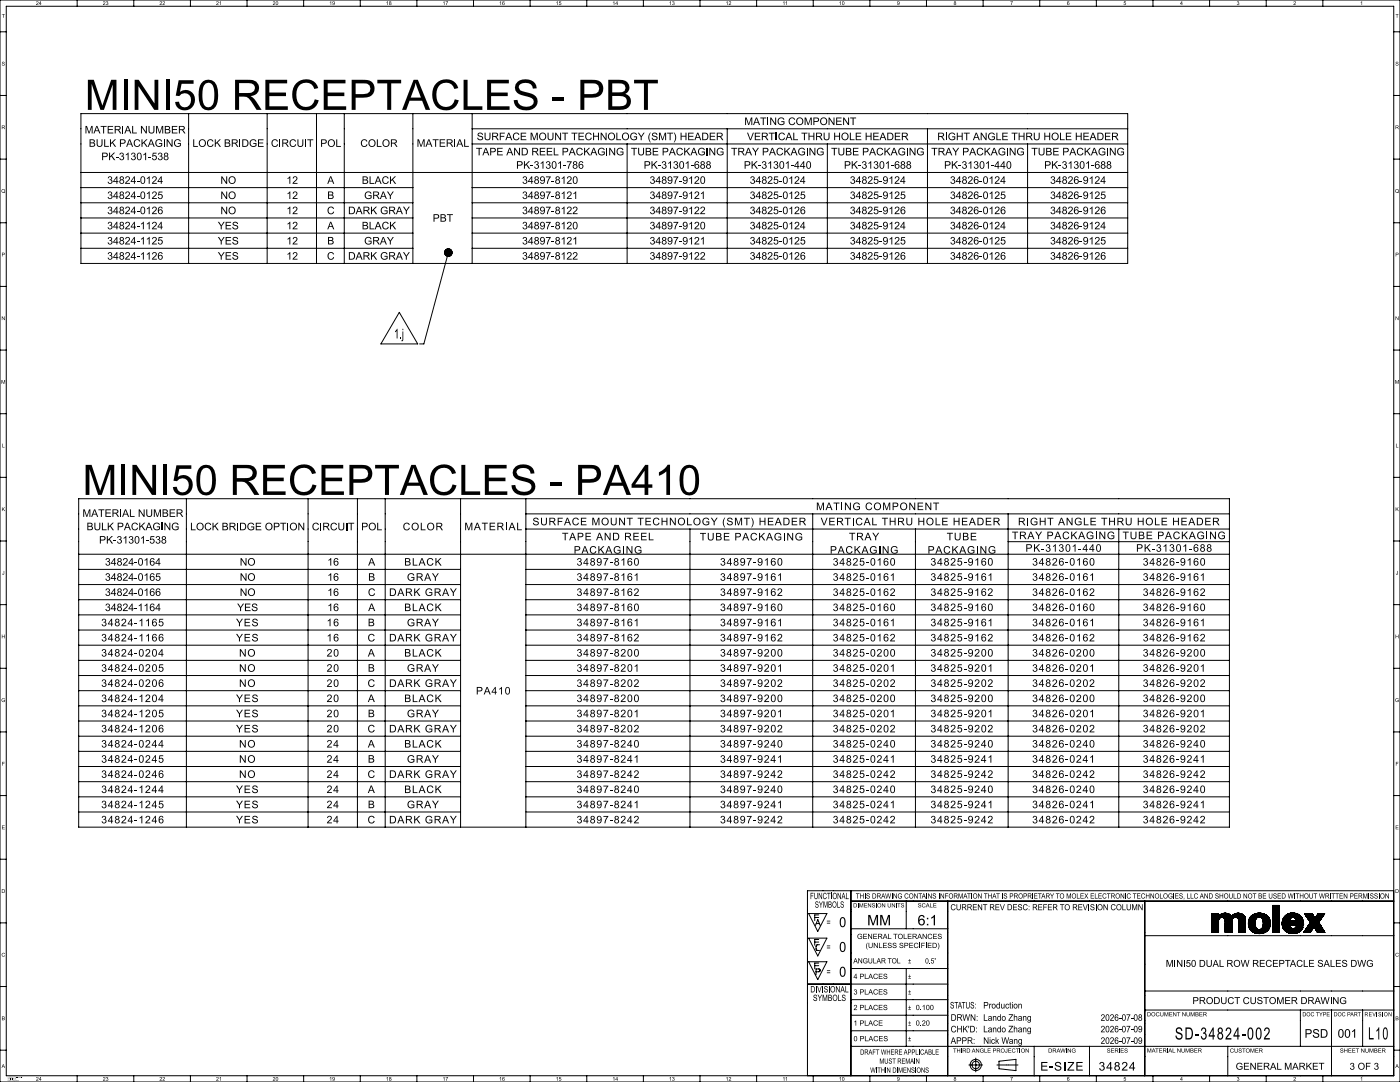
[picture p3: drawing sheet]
<svg xmlns="http://www.w3.org/2000/svg" width="1118mm" height="864mm" viewBox="0 0 1118 864" stroke-linecap="round" stroke-linejoin="round" font-family="sans-serif">
<defs><g id="words">
<g font-size="33.5">
<text x="68" y="88">MINI50 RECEPTACLES - PBT</text>
<text x="66" y="395">MINI50 RECEPTACLES - PA410</text>
</g>
<text font-size="13.7" x="938" y="830">SD-34824-002</text>
<text font-size="13.5" x="1092" y="830">L10</text>
<g font-size="11.6">
<text x="692" y="739">MM</text>
<text x="732" y="739">6:1</text>
</g>
<g font-size="11.2">
<text x="670" y="740">0</text>
<text x="670" y="760">0</text>
<text x="670" y="780">0</text>
</g>
<text font-size="10.8" x="314" y="270">1.j</text>
<text font-size="9.8" x="830" y="855">E-SIZE</text>
<text font-size="9.7" x="877" y="854">34824</text>
<g font-size="9.6">
<text x="1041" y="828">PSD</text>
<text x="1068" y="828">001</text>
</g>
<g font-size="8.5">
<text x="651" y="407">MATING COMPONENT</text>
<text x="425" y="419">SURFACE MOUNT TECHNOLOGY (SMT) HEADER</text>
<text x="655" y="419">VERTICAL THRU HOLE HEADER</text>
<text x="813" y="419">RIGHT ANGLE THRU HOLE HEADER</text>
<text x="322" y="423">COLOR</text>
<text x="559" y="431">TUBE PACKAGING</text>
<text x="808" y="430">TRAY PACKAGING</text>
<text x="896" y="430">TUBE PACKAGING</text>
<text x="458" y="442">PACKAGING</text>
<text x="663" y="442">PACKAGING</text>
<text x="741" y="442">PACKAGING</text>
<text x="323" y="451">BLACK</text>
<text x="325" y="464">GRAY</text>
<text x="311" y="476">DARK GRAY</text>
<text x="323" y="488">BLACK</text>
<text x="188" y="500">YES</text>
<text x="325" y="500">GRAY</text>
<text x="188" y="512">YES</text>
<text x="311" y="512">DARK GRAY</text>
<text x="191" y="524">NO</text>
<text x="323" y="524">BLACK</text>
<text x="191" y="536">NO</text>
<text x="325" y="536">GRAY</text>
<text x="191" y="548">NO</text>
<text x="311" y="548">DARK GRAY</text>
<text x="188" y="560">YES</text>
<text x="323" y="560">BLACK</text>
<text x="188" y="572">YES</text>
<text x="325" y="572">GRAY</text>
<text x="188" y="585">YES</text>
<text x="311" y="585">DARK GRAY</text>
<text x="191" y="597">NO</text>
<text x="323" y="597">BLACK</text>
<text x="191" y="609">NO</text>
<text x="325" y="609">GRAY</text>
<text x="191" y="621">NO</text>
<text x="311" y="621">DARK GRAY</text>
<text x="188" y="633">YES</text>
<text x="323" y="633">BLACK</text>
<text x="188" y="645">YES</text>
<text x="325" y="645">GRAY</text>
<text x="188" y="657">YES</text>
<text x="311" y="657">DARK GRAY</text>
</g>
<g font-size="8.4">
<text x="594" y="100">MATING COMPONENT</text>
<text x="68" y="107">MATERIAL NUMBER</text>
<text x="381" y="112">SURFACE MOUNT TECHNOLOGY (SMT) HEADER</text>
<text x="596" y="112">VERTICAL THRU HOLE HEADER</text>
<text x="748" y="112">RIGHT ANGLE THRU HOLE HEADER</text>
<text x="71" y="117">BULK PACKAGING</text>
<text x="154" y="117">LOCK BRIDGE</text>
<text x="216" y="117">CIRCUIT</text>
<text x="256" y="117">POL</text>
<text x="288" y="117">COLOR</text>
<text x="333" y="117">MATERIAL</text>
<text x="380" y="124">TAPE AND REEL PACKAGING</text>
<text x="504" y="124">TUBE PACKAGING</text>
<text x="584" y="124">TRAY PACKAGING</text>
<text x="663" y="124">TUBE PACKAGING</text>
<text x="743" y="124">TRAY PACKAGING</text>
<text x="823" y="124">TUBE PACKAGING</text>
<text x="81" y="128">PK-31301-538</text>
<text x="412" y="135">PK-31301-786</text>
<text x="514" y="135">PK-31301-688</text>
<text x="594" y="135">PK-31301-440</text>
<text x="674" y="135">PK-31301-688</text>
<text x="754" y="135">PK-31301-440</text>
<text x="834" y="135">PK-31301-688</text>
<text x="86" y="147">34824-0124</text>
<text x="176" y="147">NO</text>
<text x="229" y="147">12</text>
<text x="261" y="147">A</text>
<text x="289" y="147">BLACK</text>
<text x="417" y="147">34897-8120</text>
<text x="519" y="147">34897-9120</text>
<text x="598" y="147">34825-0124</text>
<text x="678" y="147">34825-9124</text>
<text x="758" y="147">34826-0124</text>
<text x="838" y="147">34826-9124</text>
<text x="86" y="159">34824-0125</text>
<text x="176" y="159">NO</text>
<text x="229" y="159">12</text>
<text x="261" y="159">B</text>
<text x="291" y="159">GRAY</text>
<text x="417" y="159">34897-8121</text>
<text x="519" y="159">34897-9121</text>
<text x="598" y="159">34825-0125</text>
<text x="678" y="159">34825-9125</text>
<text x="758" y="159">34826-0125</text>
<text x="838" y="159">34826-9125</text>
<text x="86" y="171">34824-0126</text>
<text x="176" y="171">NO</text>
<text x="229" y="171">12</text>
<text x="261" y="171">C</text>
<text x="278" y="171">DARK GRAY</text>
<text x="417" y="171">34897-8122</text>
<text x="519" y="171">34897-9122</text>
<text x="598" y="171">34825-0126</text>
<text x="678" y="171">34825-9126</text>
<text x="758" y="171">34826-0126</text>
<text x="838" y="171">34826-9126</text>
<text x="345" y="177">PBT</text>
<text x="86" y="183">34824-1124</text>
<text x="174" y="183">YES</text>
<text x="229" y="183">12</text>
<text x="261" y="183">A</text>
<text x="289" y="183">BLACK</text>
<text x="417" y="183">34897-8120</text>
<text x="519" y="183">34897-9120</text>
<text x="598" y="183">34825-0124</text>
<text x="678" y="183">34825-9124</text>
<text x="758" y="183">34826-0124</text>
<text x="838" y="183">34826-9124</text>
<text x="86" y="195">34824-1125</text>
<text x="174" y="195">YES</text>
<text x="229" y="195">12</text>
<text x="261" y="195">B</text>
<text x="291" y="195">GRAY</text>
<text x="417" y="195">34897-8121</text>
<text x="519" y="195">34897-9121</text>
<text x="598" y="195">34825-0125</text>
<text x="678" y="195">34825-9125</text>
<text x="758" y="195">34826-0125</text>
<text x="838" y="195">34826-9125</text>
<text x="86" y="207">34824-1126</text>
<text x="174" y="207">YES</text>
<text x="229" y="207">12</text>
<text x="261" y="207">C</text>
<text x="278" y="207">DARK GRAY</text>
<text x="417" y="207">34897-8122</text>
<text x="519" y="207">34897-9122</text>
<text x="598" y="207">34825-0126</text>
<text x="678" y="207">34825-9126</text>
<text x="758" y="207">34826-0126</text>
<text x="838" y="207">34826-9126</text>
<text x="66" y="413">MATERIAL NUMBER</text>
<text x="69" y="423">BULK PACKAGING</text>
<text x="152" y="423">LOCK BRIDGE OPTION</text>
<text x="249" y="423">CIRCUIT</text>
<text x="288" y="423">POL</text>
<text x="371" y="423">MATERIAL</text>
<text x="449" y="431">TAPE AND REEL</text>
<text x="678" y="431">TRAY</text>
<text x="756" y="431">TUBE</text>
<text x="79" y="434">PK-31301-538</text>
<text x="819" y="440">PK-31301-440</text>
<text x="907" y="440">PK-31301-688</text>
<text x="84" y="451">34824-0164</text>
<text x="191" y="451">NO</text>
<text x="261" y="451">16</text>
<text x="294" y="451">A</text>
<text x="460" y="451">34897-8160</text>
<text x="575" y="451">34897-9160</text>
<text x="665" y="451">34825-0160</text>
<text x="743" y="451">34825-9160</text>
<text x="824" y="451">34826-0160</text>
<text x="912" y="451">34826-9160</text>
<text x="84" y="464">34824-0165</text>
<text x="191" y="464">NO</text>
<text x="261" y="464">16</text>
<text x="294" y="464">B</text>
<text x="460" y="464">34897-8161</text>
<text x="575" y="464">34897-9161</text>
<text x="665" y="464">34825-0161</text>
<text x="743" y="464">34825-9161</text>
<text x="824" y="464">34826-0161</text>
<text x="912" y="464">34826-9161</text>
<text x="84" y="476">34824-0166</text>
<text x="191" y="476">NO</text>
<text x="261" y="476">16</text>
<text x="294" y="476">C</text>
<text x="460" y="476">34897-8162</text>
<text x="575" y="476">34897-9162</text>
<text x="665" y="476">34825-0162</text>
<text x="743" y="476">34825-9162</text>
<text x="824" y="476">34826-0162</text>
<text x="912" y="476">34826-9162</text>
<text x="84" y="488">34824-1164</text>
<text x="189" y="488">YES</text>
<text x="261" y="488">16</text>
<text x="294" y="488">A</text>
<text x="460" y="488">34897-8160</text>
<text x="575" y="488">34897-9160</text>
<text x="665" y="488">34825-0160</text>
<text x="743" y="488">34825-9160</text>
<text x="824" y="488">34826-0160</text>
<text x="912" y="488">34826-9160</text>
<text x="81" y="500">34824-1165</text>
<text x="261" y="500">16</text>
<text x="294" y="500">B</text>
<text x="460" y="500">34897-8161</text>
<text x="575" y="500">34897-9161</text>
<text x="665" y="500">34825-0161</text>
<text x="743" y="500">34825-9161</text>
<text x="824" y="500">34826-0161</text>
<text x="912" y="500">34826-9161</text>
<text x="81" y="512">34824-1166</text>
<text x="261" y="512">16</text>
<text x="293" y="512">C</text>
<text x="460" y="512">34897-8162</text>
<text x="575" y="512">34897-9162</text>
<text x="665" y="512">34825-0162</text>
<text x="743" y="512">34825-9162</text>
<text x="824" y="512">34826-0162</text>
<text x="912" y="512">34826-9162</text>
<text x="81" y="524">34824-0204</text>
<text x="261" y="524">20</text>
<text x="294" y="524">A</text>
<text x="460" y="524">34897-8200</text>
<text x="575" y="524">34897-9200</text>
<text x="665" y="524">34825-0200</text>
<text x="743" y="524">34825-9200</text>
<text x="824" y="524">34826-0200</text>
<text x="912" y="524">34826-9200</text>
<text x="81" y="536">34824-0205</text>
<text x="261" y="536">20</text>
<text x="294" y="536">B</text>
<text x="460" y="536">34897-8201</text>
<text x="575" y="536">34897-9201</text>
<text x="665" y="536">34825-0201</text>
<text x="743" y="536">34825-9201</text>
<text x="824" y="536">34826-0201</text>
<text x="912" y="536">34826-9201</text>
<text x="81" y="548">34824-0206</text>
<text x="261" y="548">20</text>
<text x="293" y="548">C</text>
<text x="460" y="548">34897-8202</text>
<text x="575" y="548">34897-9202</text>
<text x="665" y="548">34825-0202</text>
<text x="743" y="548">34825-9202</text>
<text x="824" y="548">34826-0202</text>
<text x="912" y="548">34826-9202</text>
<text x="380" y="554">PA410</text>
<text x="81" y="560">34824-1204</text>
<text x="261" y="560">20</text>
<text x="294" y="560">A</text>
<text x="460" y="560">34897-8200</text>
<text x="575" y="560">34897-9200</text>
<text x="665" y="560">34825-0200</text>
<text x="743" y="560">34825-9200</text>
<text x="824" y="560">34826-0200</text>
<text x="912" y="560">34826-9200</text>
<text x="81" y="572">34824-1205</text>
<text x="261" y="572">20</text>
<text x="294" y="572">B</text>
<text x="460" y="572">34897-8201</text>
<text x="575" y="572">34897-9201</text>
<text x="665" y="572">34825-0201</text>
<text x="743" y="572">34825-9201</text>
<text x="824" y="572">34826-0201</text>
<text x="912" y="572">34826-9201</text>
<text x="81" y="585">34824-1206</text>
<text x="261" y="585">20</text>
<text x="293" y="585">C</text>
<text x="460" y="585">34897-8202</text>
<text x="575" y="585">34897-9202</text>
<text x="665" y="585">34825-0202</text>
<text x="743" y="585">34825-9202</text>
<text x="824" y="585">34826-0202</text>
<text x="912" y="585">34826-9202</text>
<text x="81" y="597">34824-0244</text>
<text x="261" y="597">24</text>
<text x="294" y="597">A</text>
<text x="460" y="597">34897-8240</text>
<text x="575" y="597">34897-9240</text>
<text x="665" y="597">34825-0240</text>
<text x="743" y="597">34825-9240</text>
<text x="824" y="597">34826-0240</text>
<text x="912" y="597">34826-9240</text>
<text x="81" y="609">34824-0245</text>
<text x="261" y="609">24</text>
<text x="294" y="609">B</text>
<text x="460" y="609">34897-8241</text>
<text x="575" y="609">34897-9241</text>
<text x="665" y="609">34825-0241</text>
<text x="743" y="609">34825-9241</text>
<text x="824" y="609">34826-0241</text>
<text x="912" y="609">34826-9241</text>
<text x="81" y="621">34824-0246</text>
<text x="261" y="621">24</text>
<text x="293" y="621">C</text>
<text x="460" y="621">34897-8242</text>
<text x="575" y="621">34897-9242</text>
<text x="665" y="621">34825-0242</text>
<text x="743" y="621">34825-9242</text>
<text x="824" y="621">34826-0242</text>
<text x="912" y="621">34826-9242</text>
<text x="81" y="633">34824-1244</text>
<text x="261" y="633">24</text>
<text x="294" y="633">A</text>
<text x="460" y="633">34897-8240</text>
<text x="575" y="633">34897-9240</text>
<text x="665" y="633">34825-0240</text>
<text x="743" y="633">34825-9240</text>
<text x="824" y="633">34826-0240</text>
<text x="912" y="633">34826-9240</text>
<text x="81" y="645">34824-1245</text>
<text x="261" y="645">24</text>
<text x="294" y="645">B</text>
<text x="460" y="645">34897-8241</text>
<text x="575" y="645">34897-9241</text>
<text x="665" y="645">34825-0241</text>
<text x="743" y="645">34825-9241</text>
<text x="824" y="645">34826-0241</text>
<text x="912" y="645">34826-9241</text>
<text x="81" y="657">34824-1246</text>
<text x="261" y="657">24</text>
<text x="293" y="657">C</text>
<text x="460" y="657">34897-8242</text>
<text x="575" y="657">34897-9242</text>
<text x="665" y="657">34825-0242</text>
<text x="743" y="657">34825-9242</text>
<text x="824" y="657">34826-0242</text>
<text x="912" y="657">34826-9242</text>
</g>
<g font-size="7.7">
<text x="660" y="739">=</text>
<text x="660" y="759">=</text>
<text x="931" y="772">MINI50 DUAL ROW RECEPTACLE SALES DWG</text>
<text x="660" y="778">=</text>
<text x="952" y="801">PRODUCT CUSTOMER DRAWING</text>
<text x="986" y="854">GENERAL MARKET</text>
<text x="1077" y="854">3 OF 3</text>
</g>
<g font-size="7.3">
<text x="758" y="805">STATUS:</text>
<text x="785" y="805">Production</text>
<text x="759" y="815">DRWN: Lando Zhang</text>
<text x="879" y="815">2026-07-08</text>
<text x="759" y="824">CHK'D: Lando Zhang</text>
<text x="879" y="824">2026-07-09</text>
<text x="759" y="833">APPR:</text>
<text x="785" y="833">Nick Wang</text>
<text x="879" y="833">2026-07-09</text>
</g>
<g font-size="7">
<text x="647" y="718">FUNCTIONAL</text>
<text x="650" y="724">SYMBOLS</text>
<text x="647" y="792">DIVISIONAL</text>
<text x="649" y="799">SYMBOLS</text>
</g>
<text font-size="6.7" x="759" y="726">CURRENT REV DESC: REFER TO REVISION COLUMN</text>
<g font-size="5.8">
<text x="683" y="717">THIS DRAWING CONTAINS INFORMATION THAT IS PROPRIETARY TO MOLEX ELECTRONIC TECHNOLOGIES, LLC AND SHOULD NOT BE USED WITHOUT WRITTEN PERMISSION</text>
<text x="684" y="749">GENERAL TOLERANCES</text>
<text x="691" y="757">(UNLESS SPECIFIED)</text>
<text x="681" y="769">ANGULAR TOL</text>
<text x="725" y="769">±</text>
<text x="739" y="769">0.5°</text>
<text x="681" y="781">4 PLACES</text>
<text x="725" y="781">±</text>
<text x="681" y="794">3 PLACES</text>
<text x="725" y="794">±</text>
<text x="681" y="806">2 PLACES</text>
<text x="725" y="806">± 0.100</text>
<text x="681" y="819">1 PLACE</text>
<text x="725" y="819">± 0.20</text>
<text x="681" y="831">0 PLACES</text>
<text x="725" y="831">±</text>
<text x="687" y="842">DRAFT WHERE APPLICABLE</text>
<text x="702" y="849">MUST REMAIN</text>
<text x="695" y="856">WITHIN DIMENSIONS</text>
</g>
<text font-size="4.7" x="1089" y="811">REVISION</text>
<g font-size="4.6">
<text x="681" y="724">DIMENSION UNITS</text>
<text x="733" y="724">SCALE</text>
<text x="916" y="811">DOCUMENT NUMBER</text>
<text x="1040" y="811">DOC TYPE</text>
<text x="1065" y="811">DOC PART</text>
<text x="761" y="840">THIRD ANGLE PROJECTION</text>
<text x="837" y="840">DRAWING</text>
<text x="883" y="840">SERIES</text>
<text x="916" y="840">MATERIAL NUMBER</text>
<text x="982" y="840">CUSTOMER</text>
<text x="1070" y="840">SHEET NUMBER</text>
</g>
<g font-size="4.2">
<text x="29" y="4">24</text>
<text x="82" y="4">23</text>
<text x="127" y="4">22</text>
<text x="172" y="4">21</text>
<text x="218" y="4">20</text>
<text x="263" y="4">19</text>
<text x="308" y="4">18</text>
<text x="353" y="4">17</text>
<text x="398" y="4">16</text>
<text x="444" y="4">15</text>
<text x="489" y="4">14</text>
<text x="534" y="4">13</text>
<text x="579" y="4">12</text>
<text x="625" y="4">11</text>
<text x="670" y="4">10</text>
<text x="716" y="4">9</text>
<text x="761" y="4">8</text>
<text x="806" y="4">7</text>
<text x="852" y="4">6</text>
<text x="897" y="4">5</text>
<text x="942" y="4">4</text>
<text x="987" y="4">3</text>
<text x="1032" y="4">2</text>
<text x="1086" y="4">1</text>
<text x="1" y="14">T</text>
<text x="1114" y="14">T</text>
<text x="1" y="52">S</text>
<text x="1114" y="52">S</text>
<text x="1" y="103">R</text>
<text x="1114" y="103">R</text>
<text x="1" y="154">Q</text>
<text x="1114" y="154">Q</text>
<text x="1" y="205">P</text>
<text x="1114" y="205">P</text>
<text x="1" y="255">N</text>
<text x="1114" y="255">N</text>
<text x="1" y="306">M</text>
<text x="1114" y="306">M</text>
<text x="1" y="357">L</text>
<text x="1114" y="357">L</text>
<text x="1" y="408">K</text>
<text x="1114" y="408">K</text>
<text x="2" y="459">J</text>
<text x="1114" y="459">J</text>
<text x="1" y="509">H</text>
<text x="1114" y="509">H</text>
<text x="1" y="560">G</text>
<text x="1114" y="560">G</text>
<text x="1" y="611">F</text>
<text x="1114" y="611">F</text>
<text x="1" y="662">E</text>
<text x="1114" y="662">E</text>
<text x="1" y="713">D</text>
<text x="1114" y="713">D</text>
<text x="1" y="764">C</text>
<text x="1114" y="764">C</text>
<text x="1" y="814">B</text>
<text x="1114" y="814">B</text>
<text x="1" y="852">A</text>
<text x="1114" y="852">A</text>
<text x="29" y="863">24</text>
<text x="82" y="863">23</text>
<text x="127" y="863">22</text>
<text x="172" y="863">21</text>
<text x="218" y="863">20</text>
<text x="263" y="863">19</text>
<text x="308" y="863">18</text>
<text x="353" y="863">17</text>
<text x="398" y="863">16</text>
<text x="444" y="863">15</text>
<text x="489" y="863">14</text>
<text x="534" y="863">13</text>
<text x="579" y="863">12</text>
<text x="625" y="863">11</text>
<text x="670" y="863">10</text>
<text x="716" y="863">9</text>
<text x="761" y="863">8</text>
<text x="806" y="863">7</text>
<text x="852" y="863">6</text>
<text x="897" y="863">5</text>
<text x="942" y="863">4</text>
<text x="987" y="863">3</text>
<text x="1032" y="863">2</text>
<text x="1086" y="863">1</text>
</g>
<g font-size="1.1">
<text x="6" y="860">FORMAT: TC-tb-prod-E</text>
<text x="6" y="862">REVISION: B</text>
<text x="6" y="863">DATE: 2022/08/01</text>
</g>
</g></defs>
<g fill="none" stroke="#000" stroke-width=".8">
<path d="M0 0h1118v864h-1118zM5 5h1108v854h-1108zM62 0v5M107 0v5M152 0v5M197 0v5M242 0v5M288 0v5M333 0v5M378 0v5M423 0v5M468 0v5"/>
<path d="M514 0v5M559 0v5M604 0v5M649 0v5M694 0v5M740 0v5M785 0v5M830 0v5M875 0v5M920 0v5M966 0v5M1011 0v5"/>
<path d="M1056 0v5M0 25h5M1113 25h5M0 76h5M1113 76h5M65 91h835v119h-835zM151 91v119M213 91v119M253 91v119M275 91v119M330 91v119M377 91v119"/>
<path d="M377 103h523M377 115h523M501 115v95M581 103v107M660 115v95M740 103v107M820 115v95M0 127h5M65 138h835M1113 127h5M65 150h265M377 150h523"/>
<path d="M0 178h5M65 162h265M65 174h265M377 162h523M377 174h523M1113 178h5M65 186h265M65 198h265M377 186h523M377 198h523M358 202h.1M358 202l-20 73h-3"/>
<path d="M0 229h5M1113 229h5M319 249l14 26h-29zM0 279h5M1113 279h5M0 330h5M1113 330h5M0 381h5M63 398h918v262h-918zM149 398v262M246 398v262M285 398v262"/>
<path d="M307 398v262M368 398v262M420 398v262M1113 381h5M420 410h561M649 410v250M805 410v250M0 432h5M420 422h561M551 422v238M731 422v238M805 432h176"/>
<path d="M893 422v238M1113 432h5M63 442h918M63 454h305M420 454h561M63 467h305M63 479h305M420 467h561M420 479h561M0 483h5M63 491h305M420 491h561"/>
<path d="M1113 483h5M63 503h305M63 515h305M420 503h561M420 515h561M0 533h5M63 527h305M63 539h305M420 527h561M420 539h561M1113 533h5M63 551h305"/>
<path d="M420 551h561M63 563h305M63 575h305M420 563h561M420 575h561M0 584h5M63 588h305M63 600h305M420 588h561M420 600h561M1113 584h5M63 612h305"/>
<path d="M420 612h561M0 635h5M63 624h305M63 636h305M420 624h561M420 636h561M1113 635h5M63 648h305M420 648h561M0 686h5M1113 686h5M679 711v148"/>
<path d="M679 719h434M723 719v22M757 719v140M914 719v140M1113 711h-468v148M0 737h5M646 729h14l-7 14zM650 732h4M651 739l2-5 2 5M652 737h2M654 730h-4v5M967 729h6"/>
<path d="M967 729v15M967 729h.1M967 729h1M968 729l-1 1M969 729l-2 2M970 729l-3 2M970 729l-3 3M971 729l-4 4M972 729l-5 4M972 729l-5 5M973 729l-6 6M973 735a2.7 2.7 0 0 1 2-3 2.7 2.7 0 0 1 3 3"/>
<path d="M973 740l-5 4M973 739l-5 5M973 739l-6 5M973 738l-6 6M973 738l-6 5M973 737l-6 6M973 737l-6 5M973 736l-6 6M973 736l-6 5M973 735l-6 6M973 735v9M973 735l-6 5"/>
<path d="M973 729v2a7 7 0 0 1 10 0 7 7 0 0 1 10 0M973 731l-6 6M973 731l-6 5M973 730l-6 6M973 730l-6 5M973 734l-6 6M973 733l-6 6M974 730l-7 7M975 730l-8 7M976 729l-9 9M977 729l-10 10M978 729l-11 10"/>
<path d="M978 729l-4 4M978 734l4-4-4 5M978 729l-4 3M978 735v9M978 729l-3 3M979 729l-4 3M979 729l-3 3M980 729l-4 3M980 729l-3 3M980 729l-3 4M981 729l-4 4M981 730l-4 3"/>
<path d="M981 730l-3 3M982 730l-4 4M982 731l-4 4M983 731l-5 4M983 731l-5 5M984 735a2.7 2.7 0 0 1 2-3 2.7 2.7 0 0 1 3 3M984 740l-5 4M984 739l-5 5M984 739l-6 5M984 738l-6 6M984 738l-6 5M984 737l-6 6"/>
<path d="M984 737l-6 5M984 736l-6 6M984 736l-6 5M984 735l-6 6M984 735v9M984 734l-6 6M985 730l-7 7M986 729l-8 8M987 729l-9 9M988 729l-10 10M989 729l-11 10M989 734l4-4-4 4"/>
<path d="M989 729l-4 3M989 737l5-5-5 6M989 736l5-5-5 5M989 735l4-4-4 4M989 735v9M989 729l-3 3M990 729l-4 3M990 729l-3 3M991 729l-4 3M991 729l-3 3M991 729l-3 4M991 730l-3 3 3-3"/>
<path d="M992 730l-4 3 4-3M992 730l-3 3M992 730l-3 4M993 731l-4 3M993 731l-4 4M993 731l1 2M993 731l-4 5M994 732l-5 5M994 733l-5 5M994 736l-5 6M994 736l-5 5M994 735l-5 6"/>
<path d="M994 735l-5 5M994 734l-5 6M994 734l-5 5M994 733l-5 6M994 740l-4 4M994 740l-5 4M994 739l-5 5M994 738l-5 6M994 738l-5 5M994 737l-5 6M994 737l-5 5M994 733v11"/>
<path d="M1000 731a8 8 0 0 0-2 10M1000 731l-2 1M1000 730l-2 3M1001 730l-4 4M1002 737l-4 4M1002 729l-5 5M1002 737l-4 5 4-5M1002 736l-5 5M1002 738l-4 4M1002 738l-4 4 4-3M1002 735l-5 5M1002 739l-3 4"/>
<path d="M1002 740l-3 3 3-3M1002 734l-5 6M1002 729l-5 6M1002 734l-5 5M1002 734a2.9 2.9 0 0 1 3-2 2.9 2.9 0 0 1 3 2M1002 734v3v3M1003 729l-6 6M1003 733l-6 6M1003 729l-6 7M1004 729l-7 7M1004 729l-7 8M1005 729l-8 8"/>
<path d="M1005 729l-8 9M1006 729l-9 9M1006 729l-9 10M1007 729l-10 10M1007 729l-3 3M1008 729l-3 3M1008 734l1 3-1 3M1008 734l3-3-3 3M1008 735l4-4-4 4M1008 729l-2 3M1008 736l5-4-4 4M1009 729l-3 3"/>
<path d="M1009 730l-3 2M1009 730l-2 2M1009 730l-2 2 3-2M1010 730l-3 3M1010 730l-2 3M1011 730l-3 3M1011 731l-3 3M1011 731l2 2M1011 731a11 11 0 0 0-11 0M1012 731l-4 3M1012 731l-4 4M1012 732l-4 4"/>
<path d="M1013 732l-4 5M1013 733l-4 4M1013 733a9 9 0 0 1 0 8M1013 733l-5 5M1013 733l-5 6M1013 734l-5 5M1014 734l-6 6M1014 740l-5 4M1014 734l-6 7M1014 739l-5 6M1014 735l-11 10M1014 735l-10 10"/>
<path d="M1014 739l-6 6M1014 736l-10 9M1014 738l-7 7M1014 736l-9 9M1014 737l-8 8M1016 728l5-5-5 5M1016 723h.1M1017 723h-1M1017 723l-1 1M1018 723l-2 1M1018 723l-2 2M1019 723l-3 2"/>
<path d="M1019 723l-3 3M1020 723l-4 3M1020 723l-4 4M1021 723l-5 4M1021 723l-5 5M1021 733l-5 6M1021 733l-5 5M1021 732l-5 6M1021 732l-5 5M1021 731l-5 6M1021 731l-5 5M1021 730l-5 6"/>
<path d="M1021 730l-5 5M1021 729l-5 6M1021 729l-5 5M1021 728l-5 6M1021 728l-5 5M1021 727l-5 6M1021 727l-5 5M1021 726l-5 6M1021 726l-5 5M1021 725l-5 6M1021 725l-5 5M1021 724l-5 6"/>
<path d="M1021 724l-5 5M1021 723l-5 6M1021 740l-4 4M1021 739l-4 5M1021 739l-5 5M1021 738l-5 6M1021 738l-5 5M1021 737l-5 6M1021 737l-5 5M1021 736l-5 6M1021 736l-5 5M1021 735l-5 6"/>
<path d="M1021 735l-5 5M1021 734l-5 6M1021 734l-5 5M1024 738l1 3M1024 734v4M1026 731l-1 1M1027 730l-2 3M1028 730l-4 3M1028 729l-4 5M1029 729l-5 5M1029 729l-5 6M1029 735l-5 5"/>
<path d="M1029 738l-3 5M1029 739l-3 4M1029 734l-5 6M1030 739l-4 4M1030 735l-6 5M1030 734l-6 6M1030 740l-4 3M1030 729l-6 6M1030 735l-6 6M1030 740l-3 3 3-3M1030 733a2.7 2.7 0 0 1 3-1 2.7 2.7 0 0 1 2 3h-6zM1030 729l-6 7"/>
<path d="M1031 735l-6 6M1031 729l-7 7M1031 735l-6 7M1031 729l-7 8M1032 735l-7 7M1032 729l-8 8M1033 729l-9 9M1033 735l-8 7M1033 738l6-6-6 6M1033 735l-3 3M1033 732l3-2-3 3M1034 735l-4 3"/>
<path d="M1034 729l-10 10M1034 735l-3 3M1034 729l-3 3M1035 740l-3 1M1035 740h5M1035 740h-1M1035 729l-4 3M1035 729a8 8 0 0 0-11 5M1035 729a7 7 0 0 1 4 4M1035 729l-3 3M1035 740l-5 5M1036 729l-3 3"/>
<path d="M1036 740l-6 5M1036 730l-3 2M1036 740l-5 5M1036 730l-2 3M1037 740l-6 5M1037 730l-3 3 3-3M1037 740l-5 5M1037 730l-3 3M1037 731l-3 3M1038 731l-3 3M1038 740l-6 5M1038 740l-5 5"/>
<path d="M1038 731l-3 4M1038 731l-7 7M1038 731l-6 7M1039 732l-7 6M1039 740l-6 5M1039 740l-5 5M1039 732l-6 6M1039 733l-5 5M1039 733l2 5M1040 733l-6 5M1040 733l-5 5M1040 734l-5 4"/>
<path d="M1040 740l-5 5M1040 734l-4 4M1040 735l-4 3M1040 740l-4 4M1040 740l-1 2-2 2M1040 735l-3 3M1040 735l-2 3M1040 736l-2 2M1041 736l-2 2M1041 737l-2 1M1041 737l-1 1M1041 738h-1"/>
<path d="M1041 738h-12l1 3h2M1041 738h.1M1041 729h6M1041 729l5 7M1041 729h.1M1042 729h-1M1042 729h.1M1042 729v1M1043 729l-1 1M1044 729l-2 2M1044 729l-1 2M1044 734l4-4-3 4"/>
<path d="M1045 729l-2 2M1045 735l4-4-4 4M1045 729l-2 3M1046 729l-3 3M1046 736l-5 8M1046 729l-3 3 4-3M1047 729l-3 3M1047 729l-3 4M1047 729l3 4 2-4M1047 729l-3 4 4-4M1048 730l-4 3M1048 730l-4 4"/>
<path d="M1048 730l-3 4M1048 731l-3 3M1049 731l-4 4M1049 740l-5 4M1049 732l-3 3 3-3M1049 732l-3 4M1049 733l-3 3M1050 733l-4 4M1052 729h5M1052 729h.1M1052 729v1M1053 736l5 8"/>
<path d="M1053 736l-4 4M1053 729l-2 2M1053 737l-4 3M1053 737l-3 3M1053 729l-2 3M1053 737l-3 4M1053 737l-3 4 3-4M1053 729l-3 3M1053 735l-4 5M1053 738l-3 3M1054 729l-9 9M1054 738l-4 3"/>
<path d="M1054 738l-4 4M1054 734l-10 10M1054 738l-3 4M1054 729l-10 10M1054 739l-3 3M1054 739l-3 4M1054 729l-10 11M1055 739l-4 4M1055 733l-11 11M1055 740l-4 3M1055 729l-12 12M1055 740l-4 4"/>
<path d="M1055 729l-13 13M1055 729l-13 14M1055 732l-12 12M1056 729l-15 15M1056 732l-13 12M1057 731l-14 13M1057 729l-16 15M1057 729l-15 15M1057 730l-14 14M1057 729l-4 7M1113 737h5M646 749h14l-7 14z"/>
<path d="M650 752h4M654 750h-4v4M654 754h-2l-1 1 1 3 2 1M679 741h78M914 747h199M967 744h6M973 741l-3 3M973 741l-4 3M973 740l-4 4M973 744h.1M973 744h-1M973 743l-1 1"/>
<path d="M973 743l-2 1M973 742l-2 2M973 742l-3 2M978 744h6M984 744h.1M984 744h-1M984 743l-1 1M984 743l-2 1M984 742l-2 2M984 742l-3 2M984 741l-3 3M984 741l-4 3"/>
<path d="M984 740l-4 4M989 744h5M994 744h.1M994 743l-1 1M994 742l-2 2M994 741l-3 3M998 741l2 2M1002 740l-3 3M1002 740a2.9 2.9 0 0 0 3 2 2.9 2.9 0 0 0 3-2M1003 740l-3 3M1003 741l-3 3 3-3M1003 741l-3 3"/>
<path d="M1003 741l-2 3M1004 742l-3 2M1004 742l-2 2M1005 742l-3 3M1006 742l-3 3M1007 742l-4 3M1012 742l-1 1M1013 741a10 10 0 0 1-13 2M1013 741l-2 3M1013 741l-3 3M1013 740l-4 4M1016 744v-21h5v21"/>
<path d="M1016 744h5M1021 744h.1M1021 743v1M1021 743l-1 1M1021 742l-2 2M1021 741l-2 3M1021 741l-3 3M1025 741a8 8 0 0 0 6 4M1027 744l4-3-3 3M1030 740l-3 4M1030 741l-3 3M1031 741l-4 3"/>
<path d="M1031 741l-3 3M1032 741l-4 3M1032 741l-3 3M1032 741l-3 4M1033 741l-4 4M1034 741l-4 4M1037 744l-6 1M1039 742l-1 2M1040 741l-3 3M1040 741l-4 3M1041 744h5M1046 744l3-5 3 5"/>
<path d="M1046 744h.1M1047 743l-1 1M1047 743l-2 1M1047 742l-2 2M1048 741l-3 3M1048 740l-3 4M1052 744h6M1054 744l2-2-1 2M1055 740l-3 4M1055 741l-3 3M1056 741l-4 3M1056 741l-3 3"/>
<path d="M1056 742l-3 2M1056 742l-2 2M1056 744h1M1057 743l-2 1M1057 743l-1 1M1057 744h.1M1058 744h-1M646 768h14l-7 14zM650 771h4M651 776h3a1.1 1.1 0 0 0 1-2 1.1 1.1 0 0 0-1-1h-3v5M654 769h-4v4M679 773h78"/>
<path d="M723 773v62M0 787h5M645 785h112M679 798h78M914 791h199M1113 787h5M679 810h78M914 806h199M1038 806v29M1063 806v53M1088 806v29M0 838h5"/>
<path d="M679 835h434M679 823h78M826 835v24M870 835v24M980 835v24M1113 838h5M62 859v5M107 859v5M152 859v5M197 859v5M242 859v5M288 859v5"/>
<path d="M333 859v5M378 859v5M423 859v5M468 859v5M514 859v5M559 859v5M604 859v5M649 859v5M694 859v5M740 859v5M773 850h2M776 850h2"/>
<path d="M779 850h.1M779 845v2M779 848v2M779 851v2M779 854v2M779 850h2M782 850h2M785 859v5M796 850h7M797 847l14-1v9l-14-2zM804 850h1M805 850h8"/>
<path d="M830 859v5M875 859v5M920 859v5M966 859v5M1011 859v5M1056 859v5"/>
<circle cx="358" cy="202" r="2.3"/>
<circle cx="358" cy="202" r="1.8"/>
<circle cx="358" cy="202" r="1"/>
<circle cx="358" cy="202" r="2.8"/>
<circle cx="358" cy="202" r=".8"/>
<circle cx="358" cy="202" r=".3"/>
<circle cx="358" cy="202" r=".4"/>
<circle cx="358" cy="202" r="2.4"/>
<circle cx="358" cy="202" r="3"/>
<circle cx="358" cy="202" r="1.4"/>
<circle cx="358" cy="202" r="2"/>
<circle cx="358" cy="202" r=".2"/>
<circle cx="358" cy="202" r="2.6"/>
<circle cx="358" cy="202" r="1.6"/>
<circle cx="358" cy="202" r="2.2"/>
<circle cx="358" cy="202" r=".6"/>
<circle cx="358" cy="202" r="2.9"/>
<circle cx="358" cy="202" r="1.2"/>
<circle cx="779" cy="850" r="5"/>
<circle cx="779" cy="850" r="3"/>
</g>
<use href="#words"/>
</svg>
